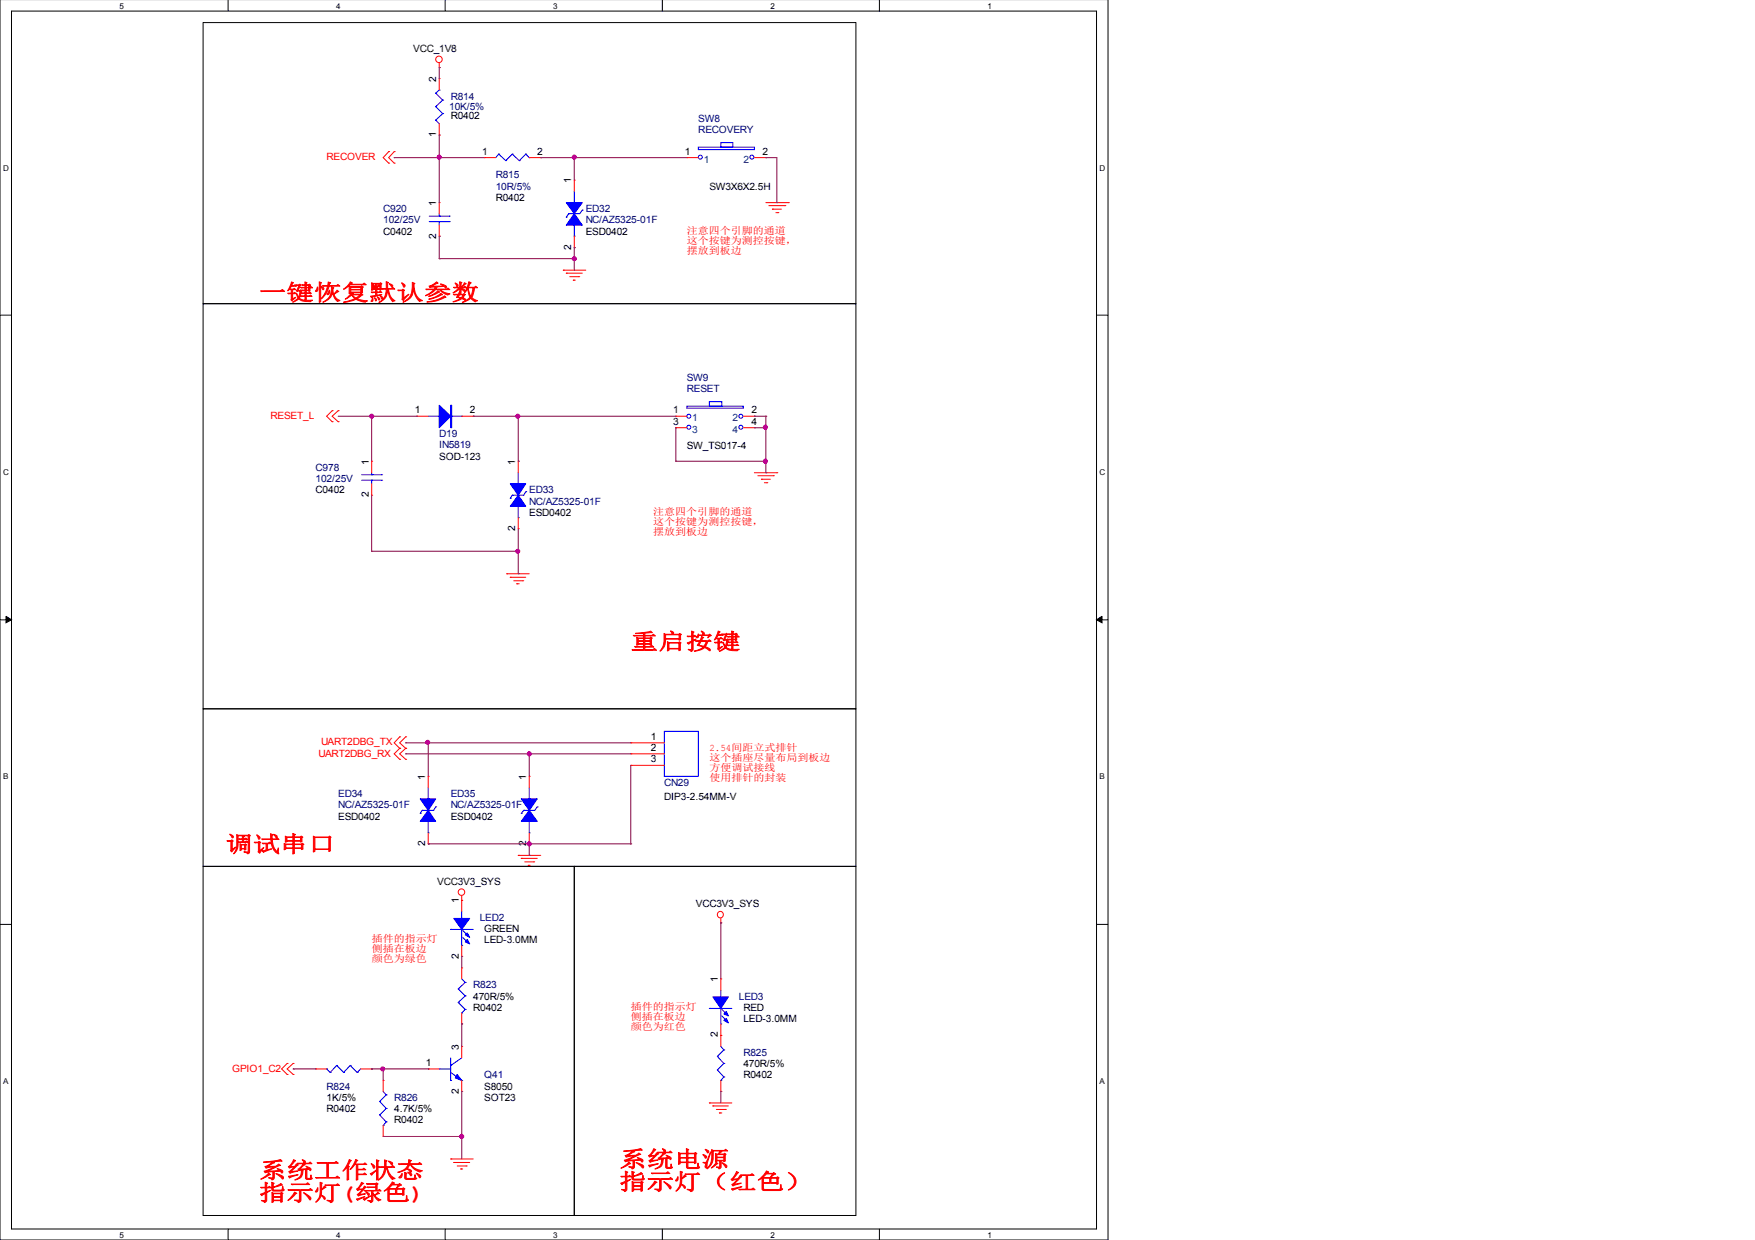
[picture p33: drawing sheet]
<svg xmlns="http://www.w3.org/2000/svg" width="297mm" height="210mm" viewBox="0 0 297 210" stroke-linecap="round" stroke-linejoin="round" font-family="sans-serif">
<defs><g id="words">
<g font-size="3.8" fill="#f00">
<text x="43.9" y="50.8">一键恢复默认参数</text>
<text x="106.8" y="109.9">重启按键</text>
<text x="38.2" y="144.2">调试串口</text>
<text x="104.8" y="197.5">系统电源</text>
<text x="43.9" y="199.4">系统工作状态</text>
<text x="43.9" y="203.2">指示灯(绿色)</text>
<text x="104.8" y="201.4">指示灯（红色）</text>
</g>
<g font-size="1.7">
<text x="69.9" y="8.8">VCC_1V8</text>
<text x="73.8" y="13.9" transform="rotate(-90 73.8 13.9)">2</text>
<text x="73.8" y="23.2" transform="rotate(-90 73.8 23.2)">1</text>
<text x="76.3" y="20.1">R0402</text>
<text x="81.6" y="26.2">1</text>
<text x="90.9" y="26.2">2</text>
<text x="115.9" y="26.2">1</text>
<text x="129" y="26.2">2</text>
<text x="73.8" y="34.8" transform="rotate(-90 73.8 34.8)">1</text>
<text x="83.9" y="34">R0402</text>
<text x="96.7" y="31" transform="rotate(-90 96.7 31)">1</text>
<text x="120.1" y="32.1">SW3X6X2.5H</text>
<text x="64.9" y="39.7">C0402</text>
<text x="73.8" y="40.4" transform="rotate(-90 73.8 40.4)">2</text>
<text x="99.1" y="39.7">ESD0402</text>
<text x="96.7" y="42.3" transform="rotate(-90 96.7 42.3)">2</text>
<text x="70.2" y="69.9">1</text>
<text x="79.5" y="69.9">2</text>
<text x="114" y="69.9">1</text>
<text x="114" y="71.9">3</text>
<text x="127.2" y="69.9">2</text>
<text x="127.2" y="71.9">4</text>
<text x="74.3" y="77.8">SOD-123</text>
<text x="116.2" y="76">SW_TS017-4</text>
<text x="53.4" y="83.5">C0402</text>
<text x="62.4" y="78.7" transform="rotate(-90 62.4 78.7)">1</text>
<text x="87.2" y="78.7" transform="rotate(-90 87.2 78.7)">1</text>
<text x="62.4" y="84.2" transform="rotate(-90 62.4 84.2)">2</text>
<text x="87.2" y="89.9" transform="rotate(-90 87.2 89.9)">2</text>
<text x="89.6" y="87.3">ESD0402</text>
<text x="110.2" y="125.2">1</text>
<text x="110.2" y="127.1">2</text>
<text x="110.2" y="129">3</text>
<text x="72" y="132" transform="rotate(-90 72 132)">1</text>
<text x="89.1" y="132" transform="rotate(-90 89.1 132)">1</text>
<text x="112.4" y="135.5">DIP3-2.54MM-V</text>
<text x="57.2" y="138.8">ESD0402</text>
<text x="72" y="143.3" transform="rotate(-90 72 143.3)">2</text>
<text x="76.3" y="138.8">ESD0402</text>
<text x="89.1" y="143.3" transform="rotate(-90 89.1 143.3)">2</text>
<text x="74" y="149.8">VCC3V3_SYS</text>
<text x="77.6" y="152.9" transform="rotate(-90 77.6 152.9)">1</text>
<text x="117.8" y="153.6">VCC3V3_SYS</text>
<text x="82" y="157.8">GREEN</text>
<text x="82" y="159.7">LED-3.0MM</text>
<text x="77.6" y="162.3" transform="rotate(-90 77.6 162.3)">2</text>
<text x="121.5" y="166.3" transform="rotate(-90 121.5 166.3)">1</text>
<text x="80.1" y="169.3">470R/5%</text>
<text x="80.1" y="171.1">R0402</text>
<text x="125.8" y="171.1">RED</text>
<text x="125.8" y="173.1">LED-3.0MM</text>
<text x="77.6" y="177.7" transform="rotate(-90 77.6 177.7)">3</text>
<text x="121.5" y="175.6" transform="rotate(-90 121.5 175.6)">2</text>
<text x="72.1" y="180.4">1</text>
<text x="77.6" y="185.2" transform="rotate(-90 77.6 185.2)">2</text>
<text x="82" y="184.5">S8050</text>
<text x="125.8" y="180.7">470R/5%</text>
<text x="125.8" y="182.6">R0402</text>
<text x="55.3" y="186.4">1K/5%</text>
<text x="55.3" y="188.3">R0402</text>
<text x="66.7" y="188.3">4.7K/5%</text>
<text x="66.7" y="190.2">R0402</text>
<text x="82" y="186.4">SOT23</text>
</g>
<g font-size="1.7" fill="#000080">
<text x="76.3" y="16.9">R814</text>
<text x="76" y="18.6">10K/5%</text>
<text x="118.2" y="20.7">SW8</text>
<text x="118.2" y="22.5">RECOVERY</text>
<text x="64.9" y="35.9">C920</text>
<text x="83.9" y="30.2">R815</text>
<text x="83.9" y="32.1">10R/5%</text>
<text x="99.1" y="35.9">ED32</text>
<text x="64.9" y="37.8">102/25V</text>
<text x="99.1" y="37.8">NC/AZ5325-01F</text>
<text x="116.2" y="64.4">SW9</text>
<text x="116.2" y="66.4">RESET</text>
<text x="74.3" y="74">D19</text>
<text x="74.3" y="75.9">IN5819</text>
<text x="53.4" y="79.7">C978</text>
<text x="53.4" y="81.6">102/25V</text>
<text x="89.6" y="83.5">ED33</text>
<text x="89.6" y="85.4">NC/AZ5325-01F</text>
<text x="57.2" y="135">ED34</text>
<text x="57.2" y="136.8">NC/AZ5325-01F</text>
<text x="76.3" y="135">ED35</text>
<text x="76.3" y="136.8">NC/AZ5325-01F</text>
<text x="112.4" y="133">CN29</text>
<text x="81.2" y="155.9">LED2</text>
<text x="80.1" y="167.3">R823</text>
<text x="125.1" y="169.3">LED3</text>
<text x="125.8" y="178.7">R825</text>
<text x="55.3" y="184.5">R824</text>
<text x="82" y="182.6">Q41</text>
<text x="66.7" y="186.4">R826</text>
</g>
<g font-size="1.7" fill="#f00">
<text x="55.3" y="27.1">RECOVER</text>
<text x="116.2" y="39.6">注意四个引脚的通道</text>
<text x="116.2" y="41.2">这个按键为测控按键，</text>
<text x="116.2" y="42.9">摆放到板边</text>
<text x="45.8" y="71">RESET_L</text>
<text x="110.6" y="87.1">注意四个引脚的通道</text>
<text x="110.6" y="88.8">这个按键为测控按键，</text>
<text x="110.6" y="90.5">摆放到板边</text>
<text x="53.9" y="128.1">UART2DBG_RX</text>
<text x="54.4" y="126.2">UART2DBG_TX</text>
<text x="120.1" y="127.2">2.54间距立式排针</text>
<text x="120.1" y="128.9">这个插座尽量布局到板边</text>
<text x="120.1" y="130.6">方便调试接线</text>
<text x="120.1" y="132.3">使用排针的封装</text>
<text x="62.9" y="159.5">插件的指示灯</text>
<text x="62.9" y="161.2">侧插在板边</text>
<text x="62.9" y="162.9">颜色为绿色</text>
<text x="106.8" y="171">插件的指示灯</text>
<text x="106.8" y="172.6">侧插在板边</text>
<text x="106.8" y="174.3">颜色为红色</text>
<text x="39.3" y="181.5">GPIO1_C2</text>
</g>
<g font-size="1.7" fill="#004080">
<text x="119.1" y="27.5">1</text>
<text x="125.8" y="27.5">2</text>
<text x="117.2" y="71.3">1</text>
<text x="124" y="71.3">2</text>
<text x="117.2" y="73.3">3</text>
<text x="124" y="73.3">4</text>
</g>
<g font-size="1.4">
<text x="20.2" y="1.5">5</text>
<text x="56.9" y="1.5">4</text>
<text x="93.6" y="1.5">3</text>
<text x="130.4" y="1.5">2</text>
<text x="167.1" y="1.5">1</text>
<text x=".5" y="28.9">D</text>
<text x="186.1" y="28.9">D</text>
<text x=".5" y="80.4">C</text>
<text x="186.1" y="80.4">C</text>
<text x=".5" y="131.9">B</text>
<text x="186.1" y="131.9">B</text>
<text x=".5" y="183.5">A</text>
<text x="186.1" y="183.5">A</text>
<text x="20.2" y="209.6">5</text>
<text x="56.9" y="209.6">4</text>
<text x="93.6" y="209.6">3</text>
<text x="130.4" y="209.6">2</text>
<text x="167.1" y="209.6">1</text>
</g>
</g></defs>
<path d="M0 -.1v210h187.5v-210M1.9 1.9h183.7v206.1h-183.7z" fill="none" stroke="#000" stroke-width=".17"/>
<g fill="#fff">
<path d="M20.2 .2h.7v1.4h-.7z"/>
<path d="M20.2 208.3h.7v1.4h-.7z"/>
</g>
<path d="M38.6 -.1v2M38.6 208v2" fill="none" stroke="#000" stroke-width=".17"/>
<g fill="#fff">
<path d="M56.9 .2h.7v1.4h-.7z"/>
<path d="M56.9 208.3h.7v1.4h-.7z"/>
</g>
<path d="M75.4 -.1v2M75.4 208v2" fill="none" stroke="#000" stroke-width=".17"/>
<g fill="#fff">
<path d="M93.6 .2h.7v1.4h-.7z"/>
<path d="M93.6 208.3h.7v1.4h-.7z"/>
</g>
<path d="M112.1 -.1v2M112.1 208v2" fill="none" stroke="#000" stroke-width=".17"/>
<g fill="#fff">
<path d="M130.4 .2h.7v1.4h-.7z"/>
<path d="M130.4 208.3h.7v1.4h-.7z"/>
</g>
<path d="M148.8 -.1v2M148.8 208v2" fill="none" stroke="#000" stroke-width=".17"/>
<g fill="#fff">
<path d="M167.1 .2h.7v1.4h-.7z"/>
<path d="M167.1 208.3h.7v1.4h-.7z"/>
<path d="M.5 27.6h.9v1.5h-.9z"/>
<path d="M186.1 27.6h.9v1.5h-.9z"/>
<path d="M.5 79.1h.9v1.4h-.9z"/>
<path d="M186.1 79.1h.9v1.4h-.9z"/>
</g>
<path d="M0 53.4h1.9M185.6 53.4h1.9" fill="none" stroke="#000" stroke-width=".17"/>
<g fill="#fff">
<path d="M.5 130.7h.9v1.4h-.9z"/>
<path d="M186.1 130.7h.8v1.4h-.8z"/>
</g>
<path d="M0 104.9h1.9M185.6 104.9h1.9" fill="none" stroke="#000" stroke-width=".17"/>
<path d="M1 104.3l.9 .6-.9 .5zM185.6 104.9l.9-.6v1.1z" fill="#000" stroke="#000" stroke-width=".17"/>
<g fill="#fff">
<path d="M.5 182.2h.9v1.5h-.9z"/>
<path d="M186.1 182.2h.8v1.5h-.8z"/>
</g>
<path d="M34.4 3.8h110.5v47.6h-110.5zM34.4 51.4h110.5v68.6h-110.5zM34.4 120h110.5v26.7h-110.5zM0 156.5h1.9M34.4 146.7h62.8v59.1h-62.8zM97.2 146.7h47.7v59.1h-47.7zM185.6 156.5h1.9" fill="none" stroke="#000" stroke-width=".17"/>
<g fill="none" stroke="#f00" stroke-width=".17">
<path d="M74.3 11.4h.1M74.3 13.3h.1M74.3 10.7v.7M74.3 13.3v2M65.8 25.7h.1M65.8 27.6h.1M65.8 25.7l-.9 1 .9 .9M66.7 25.7h.1M66.7 27.6h.1M66.7 25.7l-.9 1 .9 .9M74.3 34.3h.1M74.3 40h.1"/>
<path d="M74.3 22.9h.1M74.3 20.9v2M74.3 34.3v1.9M74.3 38.1v1.9M82 26.7h.1M82 26.7h1.9M89.6 26.7h1.9M91.5 26.7h.1M97.2 30.5h.1M97.2 30.5v1.9M97.2 40v1.9M116.2 26.7h.1"/>
<path d="M116.2 26.7h2M127.7 26.7h1.9M129.6 26.7h.1M129.6 34.3h3.8M130.1 34.8h2.7M130.7 35.4h.1M130.7 35.4h1.5M131.3 36h.4M131.7 36h.1M132.8 34.8h.1M133.4 34.3h.1M95.3 45.7h.1"/>
<path d="M95.3 45.7h3.8M95.8 46.2h.1M95.8 46.2h2.8M96.4 46.8h1.6M97 47.4h.1M97 47.4h.4M97.2 41.9h.1M98 46.8h.1M56.2 69.5h.1M56.2 71.4h.1M56.2 69.5l-.9 1 .9 .9M57.2 69.5h.1"/>
<path d="M57.2 71.4h.1M57.2 69.5l-1 1 1 .9M62.9 78.1h.1M62.9 78.1v1.9M70.5 70.5h.1M70.5 70.5h2M78.1 70.5h2M80.1 70.5h.1M87.7 78.1h.1M87.7 78.1v1.9M114.4 70.5h.1M114.4 72.4h.1"/>
<path d="M114.4 70.5h1.8M114.4 72.4h1.8M125.8 70.5h1.9M125.8 72.4h1.9M127.7 70.5h.1M127.7 72.4h.1M62.9 83.8h.1M62.9 81.9v1.9M85.8 97.1h.1M85.8 97.1h3.8M86.4 97.7h.1M86.4 97.7h2.6"/>
<path d="M87 98.3h1.5M87.5 98.8h.1M87.5 98.8h.4M87.7 89.5h.1M87.7 87.6v1.9M88.5 98.3h.1M127.7 80h3.8M128.3 80.5h2.6M128.9 81.1h.1M128.9 81.1h1.5M129.4 81.7h.4M129.8 81.7h.1"/>
<path d="M130.9 80.5h.1M131.5 80h.1M67.6 126.7h.1M67.6 128.5h.1M67.6 124.7h.1M67.6 126.7l-.9 .9 .9 .9M67.6 124.7l-.9 1 .9 1M68.7 126.7h.1M68.7 128.5h.1M68.7 124.7h.1M68.7 126.7l-1.1 .9 1.1 .9M68.7 124.7l-1.1 1 1.1 1"/>
<path d="M72.5 131.4h.1M72.5 131.4v2M89.6 131.4h.1M89.6 131.4v2M106.8 125.7h.1M106.8 127.6h.1M106.8 129.6h.1M106.8 125.7h5.6M106.8 127.6h5.6M106.8 129.6h5.6M72.5 142.8h.1M72.5 141v1.8"/>
<path d="M78.1 152.4h.1M78.1 151.7v2.6M87.7 144.8h.1M87.7 144.8h3.8M88.2 145.3h.1M88.2 145.3h2.7M88.8 145.9h1.5M89.4 146.5h.1M89.4 146.5h.3M89.6 142.8h.1M89.6 141v1.8M90.3 145.9h.1"/>
<path d="M122 156.2h.1M122 155.5v.7M78.1 177.1h.1M78.1 163.8h.1M78.1 173.3h.1M78.1 161.9h.1M78.1 160v1.9M78.1 163.8v1.9M78.1 171.5v1.8M78.1 177.1v2M122 165.7h.1M122 175.3h.1"/>
<path d="M122 165.7v2M122 173.3v3.8M48.6 180h.1M48.6 181.9h.1M48.6 180l-.9 .9 .9 1M49.6 180h.1M49.6 181.9h.1M49.6 180l-1 .9 1 1M53.4 180.9h.1M53.4 180.9h1.9M61 180.9h1.9M62.9 180.9h.1"/>
<path d="M64.9 182.9h.1M64.9 192.4h.1M64.9 182.9v1.9M64.9 190.5v1.9M72.5 180.9h.1M72.5 180.9h1.8M76.3 196.2h.1M76.3 196.2h3.8M76.8 196.8h.1M76.8 196.8h2.7M77.4 197.4h1.5M78 197.9h.1"/>
<path d="M78 197.9h.3M78.1 184.8h.1M78.1 182.9v1.9M78.9 197.4h.1M120.1 186.7h.1M120.1 186.7h3.8M120.6 187.2h.1M120.6 187.2h2.7M121.2 187.8h1.6M121.8 188.4h.1M121.8 188.4h.4M122 184.8h.1"/>
<path d="M122 182.9v1.9M122.8 187.8h.1"/>
<circle cx="74.3" cy="10" r=".55"/>
<circle cx="78.1" cy="151" r=".55"/>
<circle cx="121.9" cy="154.8" r=".53"/>
</g>
<g fill="none" stroke="#00f" stroke-width=".17">
<path d="M73.7 18h.1M73.7 15.8h.1M73.7 18l1.2 1.2M73.7 15.8l1.2 1.1M74.3 15.3h.1M74.3 15.3l-.6 .5M74.9 19.2h.1M74.9 16.9h.1M74.9 19.2l-1.2 1.1M74.9 16.9l-1.2 1.1M72.6 37.5h3.4M72.6 36.6h3.4"/>
<path d="M73.7 20.3h.1M73.7 20.3l.6 .6M74.3 36.6h.1M74.3 37.5h.1M74.3 36.2v.4M74.3 37.5v.6M76 37.5h.1M76 36.6h.1M84.4 26.1h.1M84.4 26.1l-.5 .6M84.4 26.1l1.2 1.1M85.6 27.2h.1"/>
<path d="M86.7 26.1h.1M86.7 26.1l-1.1 1.1M86.7 26.1l1.2 1.1M87.9 27.2h.1M89 26.1h.1M89 26.1l-1.1 1.1M89 26.1l.6 .6M89.6 26.7h.1M95.8 36.8h.1M96.3 36.2h.1M96.3 36.2l-.5 .6M97.2 34.3h.1"/>
<path d="M97.2 40h.1M97.2 32.4v1.9M97.2 38.1v1.9M98.6 35.6h.1M98.6 35.6l-.5 .6h-1.8M118.2 24.9h9.5v.4h-9.5zM122 24.1h2v.8h-2zM72.5 70.5h5.6M78.1 70.5h.1M116.2 68.8h9.6v.3h-9.6zM120.1 68h2.1v.8h-2.1zM61.2 81.3h3.4"/>
<path d="M61.2 80.4h3.4M62.9 80.4h.1M62.9 81.3h.1M62.9 80v.4M62.9 81.3v.6M64.6 81.3h.1M64.6 80.4h.1M86.4 84.3h.1M86.7 83.8h.1M86.7 83.8l-.3 .5M87.7 81.9h.1M87.7 87.6h.1"/>
<path d="M87.7 80v1.9M87.7 85.7v1.9M89 83.2h.1M89 83.2l-.4 .6h-1.9M71.1 137.7h.1M71.5 137.2h.1M71.5 137.2l-.4 .5M72.5 135.2h.1M72.5 133.4v1.8M72.5 139v2M73.7 136.6h.1M73.7 136.6l-.3 .6h-1.9"/>
<path d="M88.2 137.7h.1M88.6 137.2h.1M88.6 137.2l-.4 .5M89.6 135.2h.1M89.6 133.4v1.8M89.6 139v2M90.9 136.6h.1M90.9 136.6l-.4 .6h-1.9M112.4 123.8h5.8v7.6h-5.8zM72.5 141h.1M76.3 157.3h.1M76.3 157.3h3.8"/>
<path d="M78.1 156.2h.1M78.1 154.3v5.7M78.3 158.7l.8 .7M78.3 157.5l.8 .8M79.1 159.4h.1M79.1 158.3h.1M89.6 141h.1M76.3 179.1v3.8M77.6 167.4h.1M77.6 169.7h.1M77.6 167.4l1.1 1.2M77.6 169.7l1.1 1.2"/>
<path d="M78.1 171.5h.1M78.1 160h.1M78.1 179.1l-1.8 1.3M78.1 165.7l.6 .6M78.7 166.3h.1M78.7 168.6h.1M78.7 170.9h.1M78.7 166.3l-1.1 1.1M78.7 168.6l-1.1 1.1M78.7 170.9l-.6 .6M120.1 170.7h.1M120.1 170.7h3.8"/>
<path d="M121.4 178.8h.1M121.4 178.8l1.1 1.2M122 169.5h.1M122 173.3h.1M122 167.7v5.6M122 177.1l.5 .6M122.2 172l.7 .7M122.2 170.9l.7 .7M122.5 177.7h.1M122.5 177.7l-1.1 1.1M122.9 172.7h.1M122.9 171.6h.1"/>
<path d="M55.3 180.9h.1M55.3 180.9l.6 .6M55.9 181.5h.1M57 180.4h.1M57 180.4l1.2 1.1M57 180.4l-1.1 1.1M58.2 181.5h.1M59.3 180.4h.1M59.3 180.4l1.2 1.1M59.3 180.4l-1.1 1.1M60.5 181.5h.1M61 180.9l-.5 .6"/>
<path d="M64.3 186.5h.1M64.3 188.7h.1M64.3 186.5l1.1 1.1M64.3 188.7l1.1 1.2M64.9 190.5h.1M64.9 184.8l.5 .5M65.4 185.3h.1M65.4 187.6h.1M65.4 189.9h.1M65.4 185.3l-1.1 1.2M65.4 187.6l-1.1 1.1M65.4 189.9l-.5 .6"/>
<path d="M74.3 180.9h.1M74.3 180.9h2M76.3 180.4h.1M76.3 182.9h.1M76.3 181.5l1.8 1.4M78.1 182.9h.1M121.4 181.1h.1M121.4 181.1l1.1 1.2M122 182.9h.1M122.5 180h.1M122.5 182.3h.1M122.5 180l-1.1 1.1"/>
<path d="M122.5 182.3l-.5 .6"/>
<circle cx="118.5" cy="26.6" r=".34"/>
<circle cx="127.3" cy="26.6" r=".34"/>
<circle cx="116.6" cy="70.5" r=".34"/>
<circle cx="116.6" cy="72.3" r=".34"/>
<circle cx="125.4" cy="72.3" r=".34"/>
<circle cx="125.4" cy="70.5" r=".34"/>
</g>
<g fill="#00f" stroke="#00f" stroke-width=".17">
<path d="M74.3 68.6l2 1.9-2 1.9z"/>
<path d="M77.4 181.9l.7 1-1.1-.4z"/>
<path d="M88.2 135.2h2.7l-1.3 2z" fill-rule="evenodd"/>
<path d="M89.6 137.2l1.3 1.8h-2.7z" fill-rule="evenodd"/>
<path d="M86.4 81.9h2.6l-1.3 1.9z" fill-rule="evenodd"/>
<path d="M87.7 83.8l1.3 1.9h-2.6z" fill-rule="evenodd"/>
<path d="M76.3 68.6h.2v3.8h-.2z" fill-rule="evenodd"/>
<path d="M122.5 171.6l.4-.4 .4 .8z" fill-rule="evenodd"/>
<path d="M122.5 172.7l.4-.3 .4 .8z" fill-rule="evenodd"/>
<path d="M120.6 168.8h2.7l-1.3 1.9z" fill-rule="evenodd"/>
<path d="M95.8 34.3h2.8l-1.4 1.9z" fill-rule="evenodd"/>
<path d="M97.2 36.2l1.4 1.9h-2.8z" fill-rule="evenodd"/>
<path d="M71.1 135.2h2.6l-1.2 2z" fill-rule="evenodd"/>
<path d="M72.5 137.2l1.2 1.8h-2.6z" fill-rule="evenodd"/>
<path d="M79.1 157.9l.4 .8-.8-.4z" fill-rule="evenodd"/>
<path d="M79.1 159l.4 .8-.8-.4z" fill-rule="evenodd"/>
<path d="M76.8 155.5h2.7l-1.4 1.8z" fill-rule="evenodd"/>
</g>
<g fill="none" stroke="#800040" stroke-width=".17">
<path d="M74.3 11.4h.1M74.3 11.4v1.9M66.7 26.7h.1M66.7 26.7h15.3M74.3 26.7h.1M74.3 40h.1M74.3 22.9h.1M74.3 22.9v11.4M74.3 40v3.8M91.5 26.7h.1M91.5 26.7h24.7M97.2 26.7h.1"/>
<path d="M97.2 26.7v3.8M129.6 26.7h.1M129.6 26.7h1.9v7.6M131.5 34.3h.1M74.3 43.8h.1M74.3 43.8h22.9M97.2 41.9h.1M97.2 43.8h.1M97.2 41.9v3.8M57.2 70.5h13.3M62.9 70.5h.1M62.9 70.5v7.6"/>
<path d="M70.5 70.5h.1M80.1 70.5h.1M80.1 70.5h34.3M87.7 70.5h.1M87.7 78.1h.1M87.7 70.5v7.6M114.4 78.1h.1M114.4 72.4v5.7M114.4 78.1h15.2M127.7 72.4h.1M127.7 70.5h.1M127.7 70.5h1.9"/>
<path d="M127.7 72.4h1.9M129.6 70.5h.1M129.6 78.1h.1M129.6 70.5v9.5M62.9 93.3h.1M62.9 83.8v9.5M62.9 93.3h24.8M87.7 93.3h.1M87.7 97.1h.1M87.7 89.5v7.6M129.6 80h.1M68.7 125.7h.1"/>
<path d="M68.7 127.6h.1M68.7 127.6h38.1M68.7 125.7h38.1M72.5 125.7h.1M72.5 125.7v5.7M89.6 127.6h.1M89.6 127.6v3.8M106.8 129.6v13.2M72.5 142.8h.1M72.5 142.8h34.3M89.6 142.8h.1M89.6 144.8h.1"/>
<path d="M89.6 142.8v2M106.8 142.8h.1M122 156.2h.1M122 156.2v9.5M78.1 161.9h.1M78.1 173.3h.1M78.1 161.9v1.9M78.1 173.3v3.8M49.6 180.9h.1M49.6 180.9h3.8M62.9 180.9h.1M62.9 180.9h9.6"/>
<path d="M64.9 180.9h.1M64.9 192.4h.1M64.9 180.9v2M64.9 192.4h13.2M72.5 180.9h.1M78.1 184.8h.1M78.1 192.4h.1M78.1 184.8v11.4M122 184.8h.1M122 184.8v1.9"/>
</g>
<g fill="#f0f" stroke="#f0f" stroke-width=".17">
<circle cx="97.2" cy="26.6" r=".34"/>
<circle cx="74.3" cy="26.6" r=".34"/>
<circle cx="97.2" cy="43.8" r=".34"/>
<circle cx="87.6" cy="70.5" r=".34"/>
<circle cx="129.5" cy="72.3" r=".34"/>
<circle cx="89.6" cy="127.6" r=".34"/>
<circle cx="72.4" cy="125.7" r=".34"/>
<circle cx="64.8" cy="180.9" r=".34"/>
<circle cx="78.1" cy="192.4" r=".34"/>
<circle cx="129.5" cy="78.1" r=".34"/>
<circle cx="89.6" cy="142.8" r=".34"/>
<circle cx="62.9" cy="70.5" r=".34"/>
<circle cx="87.6" cy="93.3" r=".34"/>
</g>
<use href="#words"/>
</svg>
